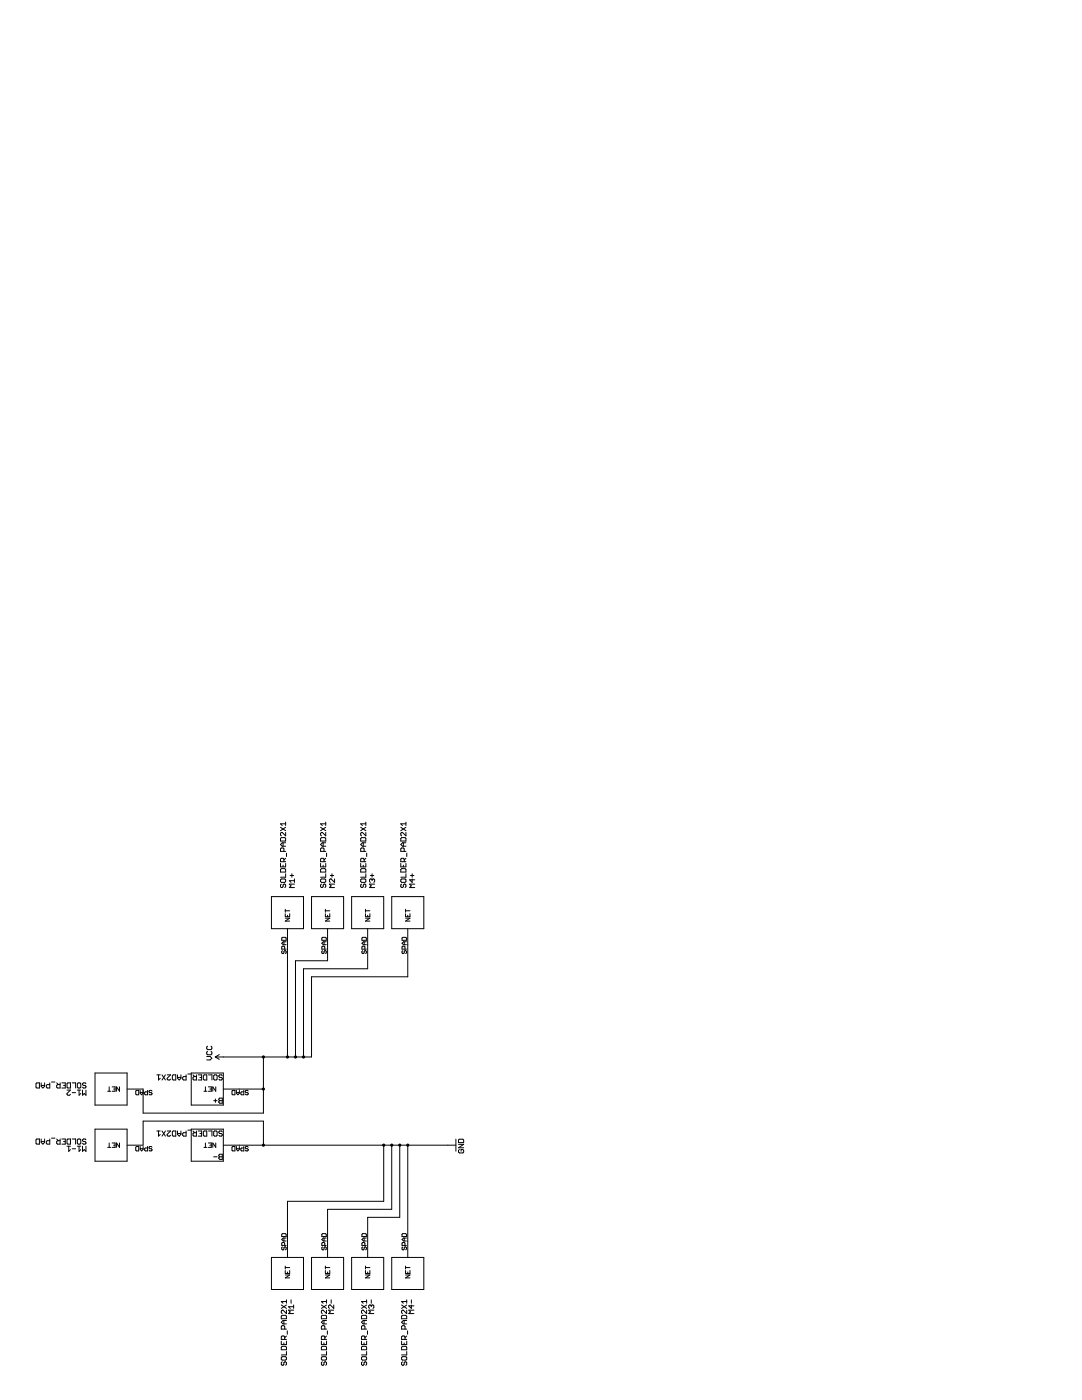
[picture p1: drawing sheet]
<svg xmlns="http://www.w3.org/2000/svg" width="216mm" height="279mm" viewBox="0 0 216 279" stroke-linecap="round" stroke-linejoin="round" font-family="sans-serif">
<g fill="none" stroke="#000" stroke-width=".2">
<path d="M54.2 178.9h6.4v6.4h-6.4zM56 172.3v.7h1v-.7M56 165.1l1 .7M56.1 176.4l-.1 .2v.4l.1 .1 .4-.1v-.4l.3-.2 .2 .2v.4l-.2 .1M56.1 167.2h.7l.2 .1v.5h-1v-.5zM56.1 173.4h.7l.2 .1v.5h-1v-.5zM56.1 175.4h.7l.2 .2v.3l-.2 .2h-.7l-.1-.2v-.3zM56.5 168.2v.7M56.5 172.7v.3M56.7 169.9v-.5l-.2-.2h-.4l-.1 .2v.5h1M56.7 172v-.5l-.2-.2h-.4l-.1 .2v.5h1M57 166.1v.7l-.7-.7-.3 .2v.3l.1 .2"/>
<path d="M57 164.1v.7M57 174.4v.7h-1M57 171.3l-.3 .3M57 168.2h-.7l-.3 .3 .3 .4h.7M57 165.1l-1 .7M57 164.4h-1l.3 .4M57.2 170.3v.6M57.9 174.7h.7M58.2 174.4v.7M58.8 176.4h-1.1l.4 .4-.4 .3h1.1M58.8 175.8h-1.1l.4 .3M58.8 175.4v.7"/>
<path d="M62.2 178.9h6.4v6.4h-6.4zM64 172.3v.7h1v-.7M64 167.3l.1-.1h.7l.2 .1v.5h-1zM64 165.1l1 .7M64.1 176.4l-.1 .2v.4l.3 .1 .2-.1v-.4l.3-.2 .2 .2v.4l-.2 .1M64.1 175.4h.7l.2 .2v.3l-.2 .2h-.7l-.1-.2v-.3zM64.1 173.4h.7l.2 .1v.5h-1v-.5zM64.5 168.2v.7M64.5 172.7v.3M64.7 172v-.5l-.2-.2h-.4l-.1 .2v.5h1M64.7 169.9v-.5l-.2-.2h-.4l-.1 .2v.5h1M65 174.4v.7h-1"/>
<path d="M65 168.2h-.7l-.3 .3 .3 .4h.7M65 166.1v.7l-.7-.7h-.2l-.1 .2v.3l.1 .2M65 164.4h-1l.3 .4M65 164.1v.7M65 171.3l-.3 .3M65 165.1l-1 .7M65.2 170.3v.6M65.9 174.7h.7M66.2 174.4v.7M66.8 176.4h-1.1l.4 .4-.4 .3h1.1M66.8 175.4v.7l-.7-.7-.4 .2v.3l.2 .2M70.2 178.9h6.4v6.4h-6.4z"/>
<path d="M72 172.3v.7h1v-.7M72 165.1l1 .7M72.1 176.4l-.1 .2v.4l.1 .1 .4-.1v-.4l.2-.2 .3 .2v.4l-.2 .1M72.1 175.4h.7l.2 .2v.3l-.2 .2h-.7l-.1-.2v-.3zM72.1 173.4h.7l.2 .1v.5h-1v-.5zM72.1 167.2h.7l.2 .1v.5h-1v-.5zM72.5 168.2v.7M72.5 172.7v.3M72.7 172v-.5l-.2-.2h-.4l-.1 .2v.5h1M72.7 169.9v-.5l-.2-.2h-.4l-.1 .2v.5h1M73 174.4v.7h-1M73 168.2h-.7l-.3 .3 .3 .4h.7"/>
<path d="M73 166.1v.7l-.7-.7-.3 .2v.3l.1 .2M73 164.4h-1l.3 .4M73 164.1v.7M73 171.3l-.3 .3M73 165.1l-1 .7M73.2 170.3v.6M73.9 174.7h.7M74.2 175.6l-.1-.2-.4 .2v.3l.2 .2M74.2 175.6l.2-.2 .4 .2v.3l-.2 .2M74.2 174.4v.7M74.2 175.6v.2M74.8 176.4h-1.1l.4 .4-.4 .3h1.1"/>
<path d="M78.2 178.9h6.4v6.4h-6.4zM80 167.3l.1-.1h.7l.2 .1v.5h-1zM80 173.5l.1-.1h.7l.2 .1v.5h-1zM80 172.3v.7h1v-.7M80 165.1l1 .7M80.1 176.4l-.1 .2v.4l.3 .1 .2-.1v-.4l.3-.2 .2 .2v.4l-.2 .1M80.1 175.4h.7l.2 .2v.3l-.2 .2h-.7l-.1-.2v-.3zM80.5 168.2v.7M80.5 172.7v.3M80.7 172v-.5l-.2-.2h-.4l-.1 .2v.5h1M80.7 169.9v-.5l-.2-.2h-.4l-.1 .2v.5h1M81 174.4v.7h-1"/>
<path d="M81 168.2h-.7l-.3 .3 .3 .4h.7M81 166.1v.7l-.7-.7h-.2l-.1 .2v.3l.1 .2M81 164.4h-1l.3 .4M81 164.1v.7M81 171.3l-.3 .3M81 165.1l-1 .7M81.2 170.3v.6M81.9 174.7h.7M82.2 175.4v.7l-.5-.5h1.1M82.2 174.4v.7M82.8 176.4h-1.1l.4 .4-.4 .3h1.1M56.2 187.2l.2-.1h.6l.1 .1v.5h-.9z"/>
<path d="M56.4 189.7l-.2 .2 .2 .4 .3-.1 .1-.5 .3 .2-.1 .4M56.7 188v.5M56.8 189.4v-.4l-.1-.2-.5 .2v.4h.9M56.9 183.2h.9l-.9 .6h.9M56.9 181.5v.6M56.9 182.4v.5h.9v-.5M56.9 181.8h.9M57.1 188h-.6l-.3 .2 .3 .3h.6M57.4 182.6v.3M57.4 185.3v25.6M64.2 187.2l.2-.1h.6l.1 .1v.5h-.9zM64.4 189.7l-.2 .2 .2 .4 .3-.1 .1-.5 .3 .2-.1 .4"/>
<path d="M64.7 188v.5M64.8 189.4v-.4l-.1-.2-.5 .2v.4h.9M64.9 183.2h.9l-.9 .6h.9M64.9 182.4v.5h.9v-.5M64.9 181.8h.9M64.9 181.5v.6M65.1 188h-.6l-.3 .2 .3 .3h.6M65.4 182.6v.3M65.4 185.3v6.4h-6.4v19.2M72.2 187.2l.2-.1h.6l.1 .1v.5h-.9zM72.4 189.7l-.2 .2 .2 .4 .3-.1v-.3l.3-.2 .1 .2-.1 .4M72.7 188v.5"/>
<path d="M72.8 189.4v-.4l-.1-.2-.5 .2v.4h.9M72.9 183.2h.9l-.9 .6h.9M72.9 182.4v.5h.9v-.5M72.9 181.8h.9M72.9 181.5v.6M73.1 188h-.6l-.3 .2 .3 .3h.6M73.4 182.6v.3M73.4 185.3v8h-12.8v17.6M80.2 187.2l.2-.1h.6l.1 .1v.5h-.9zM80.4 189.7l-.2 .2 .2 .4 .3-.1 .1-.5 .3 .2-.1 .4M80.7 188v.5M80.8 189.4v-.4l-.1-.2-.5 .2v.4h.9"/>
<path d="M80.9 183.2h.9l-.9 .6h.9M80.9 182.4v.5h.9v-.5M80.9 181.8h.9M80.9 181.5v.6M81.1 188h-.6l-.3 .2 .3 .3h.6M81.4 182.6v.3M81.4 185.3v9.6h-19.2v16h-19.2M7.2 216.3l.2-.2h.5v1h-.5l-.2-.1zM8.2 216.1v.7l.4 .3 .3-.3v-.7M8.2 216.6h.7M9.9 216.1v1h-.5l-.2-.1v-.4l.2-.1h.5M10.3 215.9h.7"/>
<path d="M11.3 216.1l.4 .4M12 216.1v1h-.5l-.2-.1v-.4l.2-.1h.5M12.3 216.1h.7v1h-.7M12.7 216.6h.3M13.4 217.6h.7l-.7 .6v.2l.1 .2h.4l.2-.2M13.4 216.3l.1-.2h.6v1h-.6l-.1-.1zM14.4 218.1h.7M14.4 216.1h.7v1M15.4 216.3l.2-.2h.3l.2 .2v.7l-.2 .1h-.3l-.2-.1zM15.4 217.6h.7M15.8 217.6v1l.3-.4M16.5 217.6v1l.3-.4 .3 .4v-1"/>
<path d="M17.1 216.3l-.1-.2h-.4l-.1 .2 .1 .3h.4l.1 .2-.1 .3h-.4l-.1-.1M19 214.1h6.4v6.4h-6.4zM21.5 217.8h.6M21.8 216.9v.9M22.4 216.9h.6v.9h-.6M22.7 217.3h.3M23.8 216.9v.9l-.5-.9v.9M27.2 217.6h.5v.9h-.5l-.1-.2v-.5zM28 218h.6M28 217.6v.6l.3 .3 .3-.3v-.6M29.4 217.6v.9h-.4l-.1-.5 .1-.1h.4M30.3 217.8l-.1-.2-.5 .2 .2 .2 .4 .2-.1 .3-.5-.2"/>
<path d="M31.3 214.5h.7M31.6 214.5v1l.4-.3M32.3 214.5l.7 1M33 214.5l-.7 1M33.4 214.5h.6l-.6 .7 .1 .3h.4l.1-.1M34.4 214.7l.2-.2h.5v1h-.5l-.2-.1zM35.4 214.5v.7l.4 .3 .3-.3v-.7M35.4 215h.7M37.1 214.5v1h-.5l-.2-.1v-.4l.2-.1h.5M37.5 214.3h.7M38.2 214.1h6.4v6.4h-6.4zM38.5 214.5l.4 .4"/>
<path d="M39.2 214.5v1h-.5l-.2-.1v-.4l.2-.1h.5M39.5 214.5h.7v1h-.7M39.9 215h.3M40.7 217.8h.6M40.7 214.5h.6v1h-.6l-.1-.1v-.7zM41 216.9v.9M41.2 210.9h.7l.4 .3-.4 .3h-.7M41.4 209.8l-.2 .2v.3l.2 .2h.7l.2-.2v-.3l-.2-.2M41.4 208.8l-.2 .2v.3l.2 .2h.7l.2-.2v-.3l-.2-.2M41.6 216.9h.6v.9h-.6M41.6 214.5h.7v1M41.9 217.3h.3"/>
<path d="M42.6 219.7h.7M42.8 214.5h.4l.1 .2v.7l-.1 .1h-.4l-.2-.1v-.7zM43 210.9l.8 .5M43 219.3v.7M43 216.9v.9l-.5-.9v.9M43.7 219.3l.1-.1h.6v1h-.6l-.1-.2 .1-.3zM43.8 210.5l-.8 .4M43.8 219.7h.6M44.4 214.7l-.2-.2h-.4l-.1 .2 .1 .3h.4l.2 .2-.2 .3h-.4l-.1-.1M44.6 217.3h8M46.4 217.6h.5v.9h-.5l-.1-.2v-.5zM47.2 217.6v.6l.3 .3 .3-.3v-.6"/>
<path d="M47.2 218h.6M48.6 217.6v.9h-.4l-.1-.5 .1-.1h.4M49.5 217.8l-.1-.2-.5 .2 .2 .2h.3l.1 .3-.1 .2-.5-.2M52.6 210.9v11.2h-24v-4.8h-3.2M7.2 227.5l.2-.2h.5v1h-.5l-.2-.1zM8.2 227.8h.7M8.2 227.3v.7l.4 .3 .3-.3v-.7M9.9 227.3v1h-.5l-.2-.1v-.4l.2-.1h.5M10.3 227.1h.7M11.3 227.3l.4 .4M12 227.3v1h-.5l-.2-.1v-.4l.2-.1h.5M12.3 227.3h.7v1h-.7"/>
<path d="M12.7 227.8h.3M13.4 228.8h.7M13.4 227.5l.1-.2h.6v1h-.6l-.1-.1zM13.7 228.8v1l.4-.4M14.4 229.3h.7M14.4 227.3h.7v1M15.4 227.5l.2-.2h.3l.2 .2v.7l-.2 .1h-.3l-.2-.1zM15.4 228.8h.7M15.8 228.8v1l.3-.4M16.5 228.8v1l.3-.4 .3 .4v-1M17.1 227.5l-.1-.2h-.4l-.1 .2 .1 .3h.4l.1 .2-.1 .3h-.4l-.1-.1M19 225.3h6.4v6.4h-6.4z"/>
<path d="M21.5 229h.6M21.8 228.1v.9M22.4 228.1h.6v.9h-.6M22.7 228.5h.3M23.8 228.1v.9l-.5-.9v.9M25.4 228.5h3.2v-4.8h24v4.8M27.1 229l.1-.2h.5v.9h-.5l-.1-.2zM28 228.8v.6l.3 .3 .3-.3v-.6M28 229.2h.6M29.4 228.8v.9h-.4l-.1-.5 .1-.1h.4M30.3 229l-.1-.2-.5 .2 .2 .2 .4 .2-.1 .3-.5-.2M31.3 225.7h.7"/>
<path d="M31.6 225.7v1l.4-.3M32.3 225.7l.7 1M33 225.7l-.7 1M33.4 225.7h.6l-.6 .7 .1 .3h.4l.1-.1M34.4 225.9l.2-.2h.5v1h-.5l-.2-.1zM35.4 225.7v.7l.4 .3 .3-.3v-.7M35.4 226.2h.7M37.1 225.7v1h-.5l-.2-.1v-.4l.2-.1h.5M37.5 225.5h.7M38.2 225.3h6.4v6.4h-6.4zM38.5 225.7l.4 .4M39.2 225.7v1h-.5l-.2-.1v-.4l.2-.1h.5"/>
<path d="M39.5 225.7h.7v1h-.7M39.9 226.2h.3M40.6 225.9l.1-.2h.6v1h-.6l-.1-.1zM40.7 229h.6M41 228.1v.9M41.6 228.1h.6v.9h-.6M41.6 225.7h.7v1M41.9 228.5h.3M42.6 230.9h.7M42.6 225.9l.2-.2h.4l.1 .2v.7l-.1 .1h-.4l-.2-.1zM43 228.1v.9l-.5-.9v.9M43.7 230.5l.1-.1h.6v1h-.6l-.1-.2 .1-.3z"/>
<path d="M43.8 230.9h.6M44.4 225.9l-.2-.2h-.4l-.1 .2 .1 .3h.4l.2 .2-.2 .3h-.4l-.1-.1M44.6 228.5h46.4M46.3 229l.1-.2h.5v.9h-.5l-.1-.2zM47.2 229.2h.6M47.2 228.8v.6l.3 .3 .3-.3v-.6M48.6 228.8v.9h-.4l-.1-.5 .1-.1h.4M49.5 229l-.1-.2-.5 .2 .2 .2 .4 .2-.1 .3-.5-.2M76.6 228.5v11.2h-19.2v11.2M78.2 228.5v12.8h-12.8v9.6M79.8 228.5v14.4h-6.4v8M81.4 228.5v22.4"/>
<path d="M91 227.3v2.4M91.5 228.4h1l-1 .7h1M91.7 229.4l-.2 .2v.3l.2 .2h.6l.2-.2v-.3l-.2-.2h-.3v.4M91.7 227.4h.6l.2 .1v.5h-1v-.5zM54.2 250.9h6.4v6.4h-6.4zM56.4 246.2h.6l.1 .1v.5h-.9v-.5zM56.4 248.8l-.2 .2 .2 .4 .3-.1v-.3l.3-.2 .1 .2-.1 .4M56.7 247.1v.6M56.8 248.6v-.5l-.1-.1-.5 .1v.5h.9M56.9 252.7v.6M56.9 253.6v.5h.9v-.5M56.9 254.4h.9l-.9 .6h.9"/>
<path d="M56.9 253h.9M57.1 247.1h-.6l-.3 .3 .3 .3h.6M57.2 259.4v.7M57.2 259.7h-1.1l.4 .4M57.4 253.9v.2M58.1 259.4v.7M62.2 250.9h6.4v6.4h-6.4zM64.4 246.2h.6l.1 .1v.5h-.9v-.5zM64.4 248.8l-.2 .2 .2 .4 .3-.1 .1-.5 .3 .2-.1 .4M64.7 247.1v.6M64.8 248.6v-.5l-.1-.1-.5 .1v.5h.9M64.9 252.7v.6"/>
<path d="M64.9 253.6v.5h.9v-.5M64.9 254.4h.9l-.9 .6h.9M64.9 253h.9M65.1 247.1h-.6l-.3 .3 .3 .3h.6M65.2 259.4v.7M65.2 259.7h-1.1l.4 .4M65.4 253.9v.2M66.1 259.4v.7M70.2 250.9h6.4v6.4h-6.4zM72.4 246.2h.6l.1 .1v.5h-.9v-.5zM72.4 248.8l-.2 .2 .2 .4 .3-.1 .1-.5 .3 .2-.1 .4M72.7 247.1v.6"/>
<path d="M72.8 248.6v-.5l-.1-.1-.5 .1v.5h.9M72.9 252.7v.6M72.9 253.6v.5h.9v-.5M72.9 254.4h.9l-.9 .6h.9M72.9 253h.9M73.1 247.1h-.6l-.3 .3 .3 .3h.6M73.2 259.4v.7M73.2 259.7h-1.1l.4 .4M73.4 253.9v.2M74.1 259.4v.7M78.2 250.9h6.4v6.4h-6.4zM80.4 246.2h.6l.1 .1v.5h-.9v-.5z"/>
<path d="M80.4 248.8l-.2 .2 .2 .4 .3-.1v-.3l.3-.2 .1 .2-.1 .4M80.7 247.1v.6M80.8 248.6v-.5l-.1-.1-.5 .1v.5h.9M80.9 252.7v.6M80.9 253.6v.5h.9v-.5M80.9 254.4h.9l-.9 .6h.9M80.9 253h.9M81.1 247.1h-.6l-.3 .3 .3 .3h.6M81.2 259.4v.7M81.2 259.7h-1.1l.4 .4M81.4 253.9v.2M82.1 259.4v.7"/>
<path d="M56.1 262.7l.2-.2h.7l.2 .2v.5h-1.1zM56.1 267.7v.6h1.1v-.6M56.1 270.9l.2-.1h.7l.2 .1v.4l-.2 .1h-.7l-.2-.1zM56.1 260.4l1.1 .7M56.3 268.7h.7l.2 .2v.5h-1.1v-.5zM56.3 271.8l-.2 .2v.3l.2 .2 .3-.2v-.3l.2-.2 .4 .2v.3l-.2 .2M56.6 263.5v.7M56.6 268v.3M56.8 265.2v-.5l-.2-.1h-.3l-.2 .1v.5h1.1M56.8 267.3v-.5l-.2-.2h-.3l-.2 .2v.5h1.1M57.2 261.5v.7l-.7-.7-.4 .1v.4l.2 .2M57.2 269.7v.7h-1.1"/>
<path d="M57.2 266.6l-.4 .4M57.2 263.5h-.7l-.4 .4 .4 .3h.7M57.2 260.4l-1.1 .7M57.3 265.6v.7M58.6 261.5h-1l.3 .3-.3 .4h1M58.6 260.8h-1l.3 .3M58.6 260.4v.7M64.1 262.7l.2-.2h.7l.2 .2v.5h-1.1zM64.1 267.7v.6h1.1v-.6M64.1 260.4l1.1 .7M64.3 271.8l-.2 .2v.3l.2 .2 .3-.2v-.3l.2-.2 .4 .2v.3l-.2 .2M64.3 268.7h.7l.2 .2v.5h-1.1v-.5z"/>
<path d="M64.3 270.8h.7l.2 .1v.4l-.2 .1h-.7l-.2-.1v-.4zM64.6 263.5v.7M64.6 268v.3M64.8 265.2v-.5l-.2-.1h-.3l-.2 .1v.5h1.1M64.8 267.3v-.5l-.2-.2h-.3l-.2 .2v.5h1.1M65.2 261.5v.7l-.7-.7-.4 .1v.4l.2 .2M65.2 269.7v.7h-1.1M65.2 263.5h-.7l-.4 .4 .4 .3h.7M65.2 266.6l-.4 .4M65.2 260.4l-1.1 .7M65.3 265.6v.7M66.6 261.5h-1l.3 .3-.3 .4h1"/>
<path d="M66.6 260.4v.7l-.7-.7h-.2l-.1 .2v.4l.1 .1M72.1 262.7l.2-.2h.7l.2 .2v.5h-1.1zM72.1 267.7v.6h1.1v-.6M72.1 268.9l.2-.2h.7l.2 .2v.5h-1.1zM72.1 270.9l.2-.1h.7l.2 .1v.4l-.2 .1h-.7l-.2-.1zM72.1 260.4l1.1 .7M72.3 271.8l-.2 .2v.3l.4 .2 .1-.2v-.3l.4-.2 .2 .2v.3l-.2 .2M72.6 263.5v.7M72.6 268v.3M72.8 265.2v-.5l-.2-.1h-.3l-.2 .1v.5h1.1M72.8 267.3v-.5l-.2-.2h-.3l-.2 .2v.5h1.1M73.2 261.5v.7l-.7-.7h-.2l-.2 .1v.4l.2 .2"/>
<path d="M73.2 269.7v.7h-1.1M73.2 263.5h-.7l-.4 .4 .4 .3h.7M73.2 266.6l-.4 .4M73.2 260.4l-1.1 .7M73.3 265.6v.7M74.1 260.6l-.2-.2-.3 .2v.4l.1 .1M74.1 260.6l.2-.2 .3 .2v.4l-.2 .1M74.1 260.6v.2M74.6 261.5h-1l.3 .3-.3 .4h1M80.1 262.7l.2-.2h.7l.2 .2v.5h-1.1zM80.1 267.7v.6h1.1v-.6M80.1 270.9l.2-.1h.7l.2 .1v.4l-.2 .1h-.7l-.2-.1z"/>
<path d="M80.1 260.4l1.1 .7M80.3 271.8l-.2 .2v.3l.2 .2 .3-.2v-.3l.2-.2 .4 .2v.3l-.2 .2M80.3 268.7h.7l.2 .2v.5h-1.1v-.5zM80.6 263.5v.7M80.6 268v.3M80.8 265.2v-.5l-.2-.1h-.3l-.2 .1v.5h1.1M80.8 267.3v-.5l-.2-.2h-.3l-.2 .2v.5h1.1M81.2 261.5v.7l-.7-.7-.4 .1v.4l.2 .2M81.2 269.7v.7h-1.1M81.2 263.5h-.7l-.4 .4 .4 .3h.7M81.2 266.6l-.4 .4M81.2 260.4l-1.1 .7"/>
<path d="M81.3 265.6v.7M82.1 260.4v.7l-.5-.5h1M82.6 261.5h-1l.3 .3-.3 .4h1"/>
</g>
<g fill="#000">
<circle cx="52.6" cy="217.3" r=".32"/>
<circle cx="52.6" cy="210.9" r=".32"/>
<circle cx="57.4" cy="210.9" r=".32"/>
<circle cx="59" cy="210.9" r=".32"/>
<circle cx="60.6" cy="210.9" r=".32"/>
<circle cx="52.6" cy="228.5" r=".32"/>
<circle cx="76.6" cy="228.5" r=".32"/>
<circle cx="78.2" cy="228.5" r=".32"/>
<circle cx="79.8" cy="228.5" r=".32"/>
<circle cx="81.4" cy="228.5" r=".32"/>
</g>
</svg>
